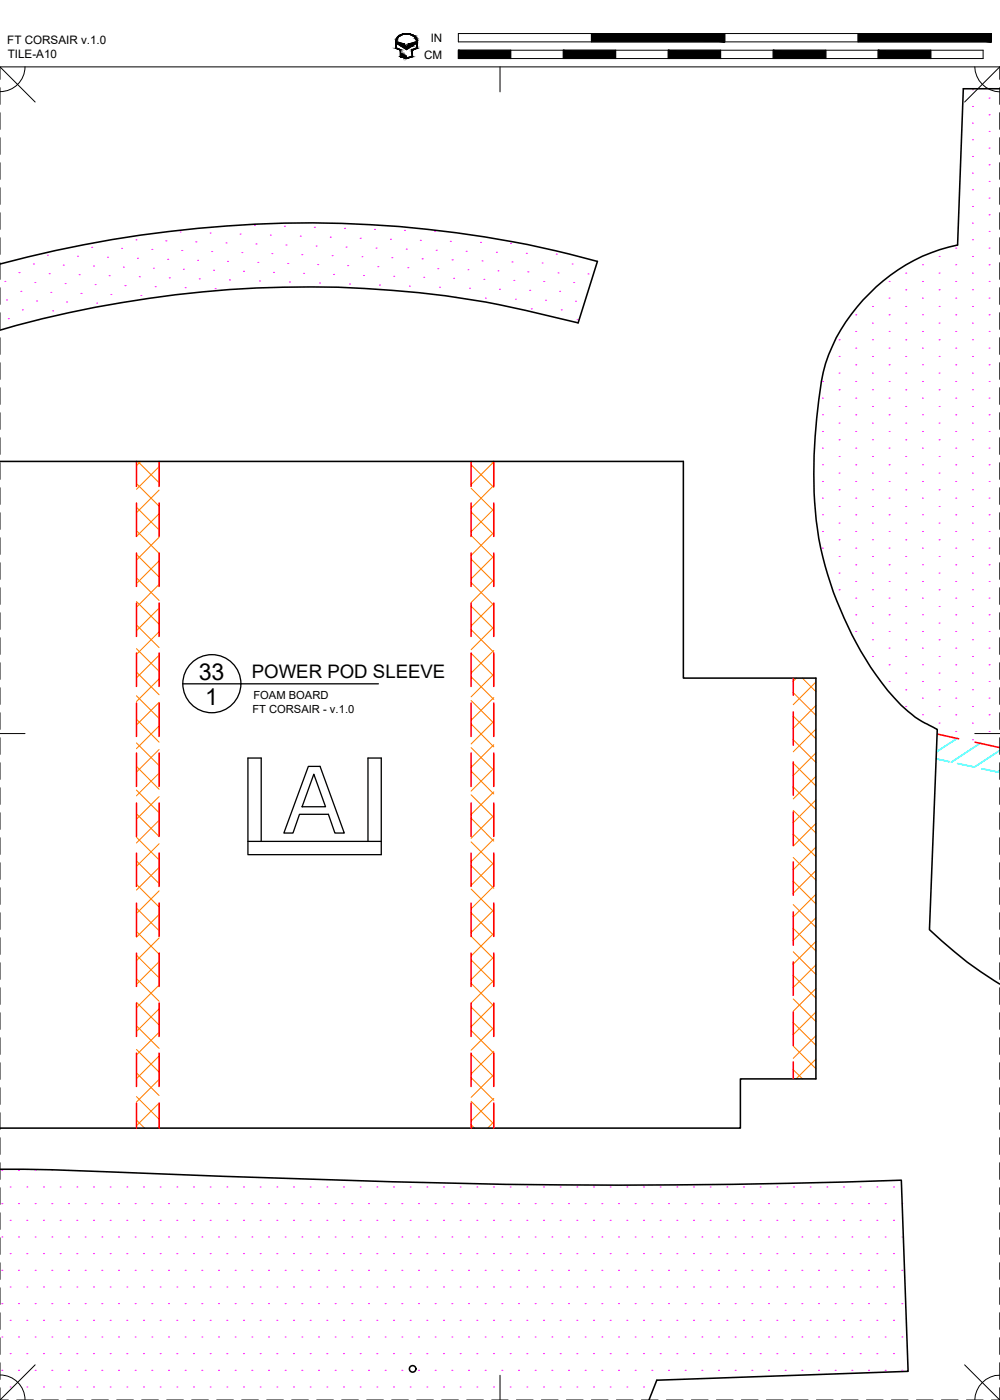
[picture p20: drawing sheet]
<svg xmlns="http://www.w3.org/2000/svg" width="190mm" height="267mm" viewBox="0 0 190 267" stroke-linecap="round" stroke-linejoin="round" font-family="sans-serif">
<defs><g id="words">
<g font-size="4.4">
<text x="37.9" y="129.5">33</text>
<text x="39.1" y="134.2">1</text>
</g>
<text font-size="3.5" x="48" y="129.2">POWER POD SLEEVE</text>
<g font-size="2.2">
<text x="1.4" y="8.4">FT CORSAIR v.1.0</text>
<text x="1.5" y="11.1">TILE-A10</text>
<text x="80.8" y="11.2">CM</text>
<text x="82.1" y="8">IN</text>
</g>
<g font-size="2.1">
<text x="48.1" y="135.8">FT CORSAIR - v.1.0</text>
<text x="48.3" y="133.2">FOAM BOARD</text>
</g>
</g></defs>
<!-- layer: 06 CAVITY -->
<g fill="none" stroke="#ff7f00" stroke-width=".2">
<path d="M26 96.6l4.3 4.3M26 92.1l4.3 4.3M26.2 87.9l4.1 4.1M26.8 87.9l-.8 .8M30.3 88.9l-4.3 4.3M30.3 93.4l-4.3 4.3M30.3 97.9l-4.3 4.3M89.7 97.5l4.4 4.3M89.7 93l4.4 4.3M89.7 88.5l4.4 4.4M93.6 87.9l.5 .4M94.1 88l-4.4 4.3"/>
<path d="M94.1 92.5l-4.4 4.3M94.1 97l-4.4 4.3M26 119.1l4.3 4.3M26 114.6l4.3 4.3M26 110.1l4.3 4.3M26 105.6l4.3 4.3M26 101.1l4.3 4.3M30.3 102.3l-4.3 4.4M30.3 106.9l-4.3 4.3M30.3 111.3l-4.3 4.4M30.3 115.8l-4.3 4.3M89.7 120l4.4 4.3"/>
<path d="M89.7 115.5l4.4 4.3M89.7 111l4.4 4.3M89.7 106.5l4.4 4.3M89.7 102l4.4 4.3M94.1 101.4l-4.4 4.4M94.1 106l-4.4 4.3M94.1 110.5l-4.4 4.3M94.1 114.9l-4.4 4.4M94.1 119.5l-4.4 4.3M26 137l4.3 4.4M26 132.6l4.3 4.3M26 128l4.3 4.4"/>
<path d="M26 123.6l4.3 4.3M30.3 120.3l-4.3 4.4M30.3 124.8l-4.3 4.3M30.3 129.3l-4.3 4.3M30.3 133.8l-4.3 4.3M30.3 138.3l-4.3 4.3M89.7 137.9l4.4 4.4M89.7 133.4l4.4 4.4M89.7 128.9l4.4 4.3M89.7 124.5l4.4 4.3M94.1 123.9l-4.4 4.3M94.1 128.4l-4.4 4.3"/>
<path d="M94.1 132.9l-4.4 4.3M94.1 137.4l-4.4 4.3M151.1 136.4l4.3 4.3M151.1 132l4.3 4.3M151.7 129.2l-.6 .6M152.9 129.2l2.5 2.6M155.4 129.9l-4.3 4.3M155.4 134.4l-4.3 4.4M155.4 138.9l-4.3 4.3M26 159.5l4.3 4.3M26 155l4.3 4.3M26 150.5l4.3 4.3"/>
<path d="M26 146l4.3 4.4M26 141.5l4.3 4.3M30.3 151.8l-4.3 4.3M30.3 142.8l-4.3 4.3M30.3 147.3l-4.3 4.3M30.3 156.3l-4.3 4.3M89.7 155.9l4.4 4.3M89.7 151.4l4.4 4.3M89.7 146.9l4.4 4.4M89.7 142.4l4.4 4.3M94.1 141.9l-4.4 4.3M94.1 146.4l-4.4 4.3"/>
<path d="M94.1 150.9l-4.4 4.3M94.1 155.4l-4.4 4.3M94.1 159.8l-4.4 4.4M151.1 158.9l4.3 4.3M151.1 154.4l4.3 4.3M151.1 149.9l4.3 4.3M151.1 145.4l4.3 4.3M151.1 140.9l4.3 4.4M155.4 143.4l-4.3 4.3M155.4 147.9l-4.3 4.3M155.4 152.4l-4.3 4.3M155.4 156.9l-4.3 4.3"/>
<path d="M26 177.4l4.3 4.4M26 173l4.3 4.3M26 168.5l4.3 4.3M26 164l4.3 4.3M30.3 160.7l-4.3 4.3M30.3 178.7l-4.3 4.3M30.3 165.2l-4.3 4.4M30.3 169.7l-4.3 4.3M30.3 174.2l-4.3 4.3M89.7 178.3l4.4 4.4M89.7 173.9l4.4 4.3M89.7 169.4l4.4 4.3"/>
<path d="M89.7 164.9l4.4 4.3M89.7 160.4l4.4 4.3M94.1 164.4l-4.4 4.3M94.1 168.8l-4.4 4.3M94.1 173.3l-4.4 4.3M94.1 177.8l-4.4 4.3M151.1 176.9l4.3 4.3M151.1 172.3l4.3 4.4M151.1 167.9l4.3 4.3M151.1 163.4l4.3 4.3M155.4 161.4l-4.3 4.3M155.4 165.8l-4.3 4.4"/>
<path d="M155.4 170.4l-4.3 4.3M155.4 174.8l-4.3 4.3M155.4 179.3l-4.3 4.4M26 199.9l4.3 4.3M26 195.4l4.3 4.3M26 190.9l4.3 4.4M26 186.4l4.3 4.3M26 182l4.3 4.3M30.3 183.2l-4.3 4.3M30.3 187.7l-4.3 4.3M30.3 192.2l-4.3 4.3M30.3 196.6l-4.3 4.4"/>
<path d="M89.7 196.3l4.4 4.3M89.7 191.8l4.4 4.4M89.7 187.3l4.4 4.3M89.7 182.9l4.4 4.3M94.1 182.3l-4.4 4.3M94.1 186.8l-4.4 4.3M94.1 191.3l-4.4 4.3M94.1 195.8l-4.4 4.3M151.1 199.3l4.3 4.3M151.1 194.8l4.3 4.3M151.1 190.3l4.3 4.3M151.1 185.8l4.3 4.4"/>
<path d="M151.1 181.3l4.3 4.3M155.4 183.8l-4.3 4.3M155.4 188.3l-4.3 4.3M155.4 192.8l-4.3 4.3M155.4 197.3l-4.3 4.3M26 213.4l1.5 1.5M26 208.9l4.3 4.3M26 204.4l4.3 4.3M30.3 205.6l-4.3 4.3M30.3 210.1l-4.3 4.4M30.3 201.2l-4.3 4.3M30.3 214.6l-.2 .3"/>
<path d="M89.7 214.3l.7 .6M89.7 209.8l4.4 4.3M89.7 205.3l4.4 4.3M89.7 200.8l4.4 4.3M94.1 200.3l-4.4 4.3M94.1 209.3l-4.4 4.3M94.1 204.7l-4.4 4.4M94.1 213.7l-1.2 1.2M151.1 203.8l1.8 1.7M155.4 201.8l-3.7 3.7"/>
</g>
<!-- layer: 01 CUT -->
<g fill="none" stroke="#000" stroke-width=".3">
<path d="M190.5 16.9h-7l-1.1 29.8a34.5 34.5 0 0 0-25.1 22.5 90.7 90.7 0 0 0-2.3 21 64.5 64.5 0 0 0 15.4 42.7 20.3 20.3 0 0 0 7.4 5.7l.8 .4-1.5 38.1a72.3 72.3 0 0 0 13.4 10.4M0 50.3a221.1 221.1 0 0 1 100.5-3.7l8 1.8 5.3 1.4-3.7 11.7-5-1.2a192.1 192.1 0 0 0-66.5-4.7 209.9 209.9 0 0 0-38.6 7.3M0 87.9h130.2v41.3h25.2v76.3h-14.4v9.4h-141M0 222.7l10 .1 53.9 2a1502.2 1502.2 0 0 0 107.8 0l1.3 36.4-47.9 1.7-1.5 3.8"/>
<circle cx="78.6" cy="260.8" r=".62"/>
</g>
<!-- layer: 02 SCORE -->
<g fill="none" stroke="#f00" stroke-width=".3">
<path d="M26 87.9v4.8M26 95.8v6.4M30.3 87.9v4.8M30.3 95.8v6.4M89.7 87.9v4.8M89.7 95.8v6.4M94.1 87.9v4.8M94.1 95.8v6.4M26 105.4v6.3M26 114.9v6.3M30.3 105.4v6.3M30.3 114.9v6.3"/>
<path d="M89.7 105.4v6.3M89.7 114.9v6.3M94.1 105.4v6.3M94.1 114.9v6.3M26 124.4v6.4M26 133.9v6.4M30.3 124.4v6.4M30.3 133.9v6.4M89.7 124.4v6.4M89.7 133.9v6.4M94.1 124.4v6.4M94.1 133.9v6.4"/>
<path d="M151.1 129.2v3.3M151.1 135.6v6.4M178.6 139.8l4 .9M26 143.5v6.3M26 153v6.3M30.3 143.5v6.3M30.3 153v6.3M89.7 143.5v6.3M89.7 153v6.3M94.1 143.5v6.3M94.1 153v6.3M151.1 145.2v6.3"/>
<path d="M151.1 154.7v6.3M185.7 141.4l4.8 1M26 162.5v6.4M26 172v6.4M30.3 162.5v6.4M30.3 172v6.4M89.7 162.5v6.4M89.7 172v6.4M94.1 162.5v6.4M94.1 172v6.4M151.1 164.2v6.4M151.1 173.7v6.4"/>
<path d="M26 181.6v6.3M26 191.1v6.3M30.3 181.6v6.3M30.3 191.1v6.3M89.7 181.6v6.3M89.7 191.1v6.3M94.1 181.6v6.3M94.1 191.1v6.3M151.1 183.3v6.3M151.1 192.8v6.3M26 200.6v6.4M26 210.1v4.8"/>
<path d="M30.3 200.6v6.4M30.3 210.1v4.8M89.7 200.6v6.4M89.7 210.1v4.8M94.1 200.6v6.4M94.1 210.1v4.8M151.1 202.3v3.2"/>
</g>
<!-- layer: 07 DE-PAPER -->
<g fill="none" stroke="#f0f" stroke-width=".2">
<path d="M185.2 17.1h.1M188.4 18.7h.1M185.2 39.3h.1M185.2 36.2h.1M185.2 33h.1M185.2 29.8h.1M185.2 26.6h.1M185.2 23.5h.1M185.2 20.3h.1M188.4 37.7h.1M188.4 34.6h.1M188.4 31.4h.1"/>
<path d="M188.4 28.2h.1M188.4 25h.1M188.4 21.9h.1M.9 53.6h.1M1.2 57.1h.1M3.6 51.9h.1M4 55.5h.1M4.3 59h.1M6.4 50.3h.1M6.6 53.8h.1M7 57.3h.1M9 48.6h.1"/>
<path d="M9.4 52.1h.1M9.7 55.7h.1M10 59.2h.1M12.1 50.5h.1M12.4 54h.1M12.7 57.5h.1M14.8 48.8h.1M15.1 52.3h.1M15.4 55.9h.1M17.5 47.1h.1M17.8 50.7h.1M18.1 54.2h.1"/>
<path d="M18.4 57.7h.1M20.5 49h.1M20.8 52.5h.1M21.1 56.1h.1M23.2 47.3h.1M23.5 50.9h.1M23.8 54.4h.1M25.9 45.7h.1M26.2 49.2h.1M26.5 52.7h.1M26.8 56.3h.1M28.9 47.5h.1"/>
<path d="M29.2 51.1h.1M29.6 54.6h.1M31.6 45.9h.1M31.9 49.4h.1M32.2 52.9h.1M34.3 44.2h.1M34.6 47.7h.1M34.9 51.3h.1M35.3 54.8h.1M37.3 46.1h.1M37.7 49.6h.1M38 53.1h.1"/>
<path d="M40 44.4h.1M40.3 47.9h.1M40.7 51.5h.1M41 55h.1M43.1 46.3h.1M43.4 49.8h.1M43.7 53.3h.1M45.7 44.6h.1M46.1 48.1h.1M46.4 51.7h.1M48.5 42.9h.1M48.8 46.5h.1"/>
<path d="M49.1 50h.1M49.4 53.5h.1M51.5 44.8h.1M51.8 48.3h.1M52.1 51.9h.1M54.2 43.1h.1M54.5 46.7h.1M54.8 50.2h.1M55.1 53.7h.1M57.2 45h.1M57.5 48.5h.1M57.8 52.1h.1"/>
<path d="M59.9 43.3h.1M60.2 46.9h.1M60.5 50.4h.1M60.9 53.9h.1M62.9 45.2h.1M63.3 48.7h.1M63.6 52.3h.1M65.6 43.5h.1M65.9 47.1h.1M66.2 50.6h.1M66.6 54.1h.1M68.6 45.4h.1"/>
<path d="M69 48.9h.1M69.3 52.5h.1M71.3 43.7h.1M71.6 47.3h.1M72 50.8h.1M72.3 54.3h.1M74.4 45.6h.1M74.7 49.1h.1M75 52.6h.1M77 43.9h.1M77.4 47.5h.1M77.7 51h.1"/>
<path d="M78 54.5h.1M80.1 45.8h.1M80.4 49.3h.1M80.7 52.8h.1M82.8 44.1h.1M83.1 47.7h.1M83.4 51.2h.1M83.7 54.7h.1M85.8 46h.1M86.1 49.5h.1M86.4 53h.1M86.8 56.6h.1"/>
<path d="M88.8 47.9h.1M89.2 51.4h.1M89.4 54.9h.1M91.5 46.2h.1M91.8 49.7h.1M92.2 53.2h.1M92.5 56.8h.1M94.6 48.1h.1M94.9 51.6h.1M95.2 55.1h.1M97.2 46.4h.1M97.5 49.9h.1"/>
<path d="M97.9 53.4h.1M98.2 57h.1M100.3 48.3h.1M100.6 51.8h.1M100.9 55.3h.1M101.2 58.8h.1M103.3 50.1h.1M103.6 53.6h.1M103.9 57.2h.1M106 48.4h.1M106.3 52h.1M106.6 55.5h.1"/>
<path d="M106.9 59h.1M109 50.3h.1M109.3 53.8h.1M109.6 57.4h.1M112 52.2h.1M163 60h.1M166.2 58.4h.1M169.4 60h.1M169.4 56.8h.1M169.4 53.6h.1M172.5 58.4h.1M172.5 55.2h.1"/>
<path d="M172.5 52h.1M175.7 60h.1M175.7 56.8h.1M175.7 53.6h.1M175.7 50.4h.1M178.9 58.4h.1M178.9 55.2h.1M178.9 52h.1M178.9 48.9h.1M182.1 60h.1M182.1 56.8h.1M182.1 53.6h.1"/>
<path d="M182.1 50.4h.1M182.1 47.3h.1M185.2 58.4h.1M185.2 55.2h.1M185.2 52h.1M185.2 48.9h.1M185.2 45.7h.1M185.2 42.5h.1M188.4 60h.1M188.4 56.8h.1M188.4 53.6h.1M188.4 50.4h.1"/>
<path d="M188.4 47.3h.1M188.4 44.1h.1M188.4 40.9h.1M1.6 60.7h.1M7.3 60.9h.1M109.9 60.9h.1M156.7 79h.1M156.7 75.8h.1M156.7 72.7h.1M159.8 77.4h.1M159.8 74.3h.1M159.8 71.1h.1"/>
<path d="M159.8 67.9h.1M159.8 64.7h.1M163 79h.1M163 75.8h.1M163 72.7h.1M163 69.5h.1M163 66.3h.1M163 63.1h.1M166.2 77.4h.1M166.2 74.3h.1M166.2 71.1h.1M166.2 67.9h.1"/>
<path d="M166.2 64.7h.1M166.2 61.6h.1M169.4 79h.1M169.4 75.8h.1M169.4 72.7h.1M169.4 69.5h.1M169.4 66.3h.1M169.4 63.1h.1M172.5 77.4h.1M172.5 74.3h.1M172.5 71.1h.1M172.5 67.9h.1"/>
<path d="M172.5 64.7h.1M172.5 61.6h.1M175.7 79h.1M175.7 75.8h.1M175.7 72.7h.1M175.7 69.5h.1M175.7 66.3h.1M175.7 63.1h.1M178.9 77.4h.1M178.9 74.3h.1M178.9 71.1h.1M178.9 67.9h.1"/>
<path d="M178.9 64.7h.1M178.9 61.6h.1M182.1 79h.1M182.1 75.8h.1M182.1 72.7h.1M182.1 69.5h.1M182.1 66.3h.1M182.1 63.1h.1M185.2 77.4h.1M185.2 74.3h.1M185.2 71.1h.1M185.2 67.9h.1"/>
<path d="M185.2 64.7h.1M185.2 61.6h.1M188.4 79h.1M188.4 75.8h.1M188.4 72.7h.1M188.4 69.5h.1M188.4 66.3h.1M188.4 63.1h.1M156.7 98.1h.1M156.7 94.9h.1M156.7 91.7h.1M156.7 88.5h.1"/>
<path d="M156.7 85.4h.1M156.7 82.2h.1M159.8 99.7h.1M159.8 96.5h.1M159.8 93.3h.1M159.8 90.1h.1M159.8 87h.1M159.8 83.8h.1M159.8 80.6h.1M163 98.1h.1M163 94.9h.1M163 91.7h.1"/>
<path d="M163 88.5h.1M163 85.4h.1M163 82.2h.1M166.2 99.7h.1M166.2 96.5h.1M166.2 93.3h.1M166.2 90.1h.1M166.2 87h.1M166.2 83.8h.1M166.2 80.6h.1M169.4 98.1h.1M169.4 94.9h.1"/>
<path d="M169.4 91.7h.1M169.4 88.5h.1M169.4 85.4h.1M169.4 82.2h.1M172.5 99.7h.1M172.5 96.5h.1M172.5 93.3h.1M172.5 90.1h.1M172.5 87h.1M172.5 83.8h.1M172.5 80.6h.1M175.7 98.1h.1"/>
<path d="M175.7 94.9h.1M175.7 91.7h.1M175.7 88.5h.1M175.7 85.4h.1M175.7 82.2h.1M178.9 99.7h.1M178.9 96.5h.1M178.9 93.3h.1M178.9 90.1h.1M178.9 87h.1M178.9 83.8h.1M178.9 80.6h.1"/>
<path d="M182.1 98.1h.1M182.1 94.9h.1M182.1 91.7h.1M182.1 88.5h.1M182.1 85.4h.1M182.1 82.2h.1M185.2 99.7h.1M185.2 96.5h.1M185.2 93.3h.1M185.2 90.1h.1M185.2 87h.1M185.2 83.8h.1"/>
<path d="M185.2 80.6h.1M188.4 98.1h.1M188.4 94.9h.1M188.4 91.7h.1M188.4 88.5h.1M188.4 85.4h.1M188.4 82.2h.1M156.7 104.4h.1M156.7 101.2h.1M159.8 112.4h.1M159.8 109.2h.1M159.8 106h.1"/>
<path d="M159.8 102.8h.1M163 117.1h.1M163 113.9h.1M163 110.8h.1M163 107.6h.1M163 104.4h.1M163 101.2h.1M166.2 118.7h.1M166.2 115.5h.1M166.2 112.4h.1M166.2 109.2h.1M166.2 106h.1"/>
<path d="M166.2 102.8h.1M169.4 117.1h.1M169.4 113.9h.1M169.4 110.8h.1M169.4 107.6h.1M169.4 104.4h.1M169.4 101.2h.1M172.5 118.7h.1M172.5 115.5h.1M172.5 112.4h.1M172.5 109.2h.1M172.5 106h.1"/>
<path d="M172.5 102.8h.1M175.7 117.1h.1M175.7 113.9h.1M175.7 110.8h.1M175.7 107.6h.1M175.7 104.4h.1M175.7 101.2h.1M178.9 118.7h.1M178.9 115.5h.1M178.9 112.4h.1M178.9 109.2h.1M178.9 106h.1"/>
<path d="M178.9 102.8h.1M182.1 117.1h.1M182.1 113.9h.1M182.1 110.8h.1M182.1 107.6h.1M182.1 104.4h.1M182.1 101.2h.1M185.2 118.7h.1M185.2 115.5h.1M185.2 112.4h.1M185.2 109.2h.1M185.2 106h.1"/>
<path d="M185.2 102.8h.1M188.4 117.1h.1M188.4 113.9h.1M188.4 110.8h.1M188.4 107.6h.1M188.4 104.4h.1M188.4 101.2h.1M163 120.3h.1M166.2 125.1h.1M166.2 121.9h.1M169.4 129.8h.1M169.4 126.6h.1"/>
<path d="M169.4 123.5h.1M169.4 120.3h.1M172.5 134.6h.1M172.5 131.4h.1M172.5 128.2h.1M172.5 125.1h.1M172.5 121.9h.1M175.7 136.2h.1M175.7 133h.1M175.7 129.8h.1M175.7 126.6h.1M175.7 123.5h.1"/>
<path d="M175.7 120.3h.1M178.9 137.8h.1M178.9 134.6h.1M178.9 131.4h.1M178.9 128.2h.1M178.9 125.1h.1M178.9 121.9h.1M182.1 139.3h.1M182.1 136.2h.1M182.1 133h.1M182.1 129.8h.1M182.1 126.6h.1"/>
<path d="M182.1 123.5h.1M182.1 120.3h.1M185.2 137.8h.1M185.2 134.6h.1M185.2 131.4h.1M185.2 128.2h.1M185.2 125.1h.1M185.2 121.9h.1M188.4 139.3h.1M188.4 136.2h.1M188.4 133h.1M188.4 129.8h.1"/>
<path d="M188.4 126.6h.1M188.4 123.5h.1M188.4 120.3h.1M185.2 140.9h.1M.3 222.9h.1M.3 229.3h.1M.3 235.6h.1M1.9 226.1h.1M1.9 232.5h.1M1.9 238.8h.1M3.5 222.9h.1M3.5 229.3h.1"/>
<path d="M3.5 235.6h.1M5.1 226.1h.1M5.1 232.5h.1M5.1 238.8h.1M6.7 222.9h.1M6.7 229.3h.1M6.7 235.6h.1M8.3 226.1h.1M8.3 232.5h.1M8.3 238.8h.1M9.9 222.9h.1M9.9 229.3h.1"/>
<path d="M9.9 235.6h.1M11.5 226.1h.1M11.5 232.5h.1M11.5 238.8h.1M13 222.9h.1M13 229.3h.1M13 235.6h.1M14.6 226.1h.1M14.6 232.5h.1M14.6 238.8h.1M16.2 229.3h.1M16.2 235.6h.1"/>
<path d="M17.8 226.1h.1M17.8 232.5h.1M17.8 238.8h.1M19.4 229.3h.1M19.4 235.6h.1M21 226.1h.1M21 232.5h.1M21 238.8h.1M22.6 229.3h.1M22.6 235.6h.1M24.2 226.1h.1M24.2 232.5h.1"/>
<path d="M24.2 238.8h.1M25.7 229.3h.1M25.7 235.6h.1M27.3 226.1h.1M27.3 232.5h.1M27.3 238.8h.1M28.9 229.3h.1M28.9 235.6h.1M30.5 226.1h.1M30.5 232.5h.1M30.5 238.8h.1M32.1 229.3h.1"/>
<path d="M32.1 235.6h.1M33.7 226.1h.1M33.7 232.5h.1M33.7 238.8h.1M35.3 229.3h.1M35.3 235.6h.1M36.9 226.1h.1M36.9 232.5h.1M36.9 238.8h.1M38.4 229.3h.1M38.4 235.6h.1M40 226.1h.1"/>
<path d="M40 232.5h.1M40 238.8h.1M41.6 229.3h.1M41.6 235.6h.1M43.2 226.1h.1M43.2 232.5h.1M43.2 238.8h.1M44.8 229.3h.1M44.8 235.6h.1M46.4 226.1h.1M46.4 232.5h.1M46.4 238.8h.1"/>
<path d="M48 229.3h.1M48 235.6h.1M49.6 226.1h.1M49.6 232.5h.1M49.6 238.8h.1M51.1 229.3h.1M51.1 235.6h.1M52.7 226.1h.1M52.7 232.5h.1M52.7 238.8h.1M54.3 229.3h.1M54.3 235.6h.1"/>
<path d="M55.9 226.1h.1M55.9 232.5h.1M55.9 238.8h.1M57.5 229.3h.1M57.5 235.6h.1M59.1 226.1h.1M59.1 232.5h.1M59.1 238.8h.1M60.7 229.3h.1M60.7 235.6h.1M62.3 226.1h.1M62.3 232.5h.1"/>
<path d="M62.3 238.8h.1M63.8 229.3h.1M63.8 235.6h.1M65.4 226.1h.1M65.4 232.5h.1M65.4 238.8h.1M67 229.3h.1M67 235.6h.1M68.6 226.1h.1M68.6 232.5h.1M68.6 238.8h.1M70.2 229.3h.1"/>
<path d="M70.2 235.6h.1M71.8 226.1h.1M71.8 232.5h.1M71.8 238.8h.1M73.4 229.3h.1M73.4 235.6h.1M75 226.1h.1M75 232.5h.1M75 238.8h.1M76.5 229.3h.1M76.5 235.6h.1M78.1 226.1h.1"/>
<path d="M78.1 232.5h.1M78.1 238.8h.1M79.7 229.3h.1M79.7 235.6h.1M81.3 226.1h.1M81.3 232.5h.1M81.3 238.8h.1M82.9 229.3h.1M82.9 235.6h.1M84.5 226.1h.1M84.5 232.5h.1M84.5 238.8h.1"/>
<path d="M86.1 229.3h.1M86.1 235.6h.1M87.7 226.1h.1M87.7 232.5h.1M87.7 238.8h.1M89.3 229.3h.1M89.3 235.6h.1M90.8 226.1h.1M90.8 232.5h.1M90.8 238.8h.1M92.4 229.3h.1M92.4 235.6h.1"/>
<path d="M94 226.1h.1M94 232.5h.1M94 238.8h.1M95.6 229.3h.1M95.6 235.6h.1M97.2 226.1h.1M97.2 232.5h.1M97.2 238.8h.1M98.8 229.3h.1M98.8 235.6h.1M100.4 226.1h.1M100.4 232.5h.1"/>
<path d="M100.4 238.8h.1M102 229.3h.1M102 235.6h.1M103.5 226.1h.1M103.5 232.5h.1M103.5 238.8h.1M105.1 229.3h.1M105.1 235.6h.1M106.7 226.1h.1M106.7 232.5h.1M106.7 238.8h.1M108.3 229.3h.1"/>
<path d="M108.3 235.6h.1M109.9 226.1h.1M109.9 232.5h.1M109.9 238.8h.1M111.5 229.3h.1M111.5 235.6h.1M113.1 226.1h.1M113.1 232.5h.1M113.1 238.8h.1M114.7 229.3h.1M114.7 235.6h.1M116.2 226.1h.1"/>
<path d="M116.2 232.5h.1M116.2 238.8h.1M117.8 229.3h.1M117.8 235.6h.1M119.4 226.1h.1M119.4 232.5h.1M119.4 238.8h.1M121 229.3h.1M121 235.6h.1M122.6 226.1h.1M122.6 232.5h.1M122.6 238.8h.1"/>
<path d="M124.2 229.3h.1M124.2 235.6h.1M125.8 226.1h.1M125.8 232.5h.1M125.8 238.8h.1M127.4 229.3h.1M127.4 235.6h.1M128.9 226.1h.1M128.9 232.5h.1M128.9 238.8h.1M130.5 229.3h.1M130.5 235.6h.1"/>
<path d="M132.1 226.1h.1M132.1 232.5h.1M132.1 238.8h.1M133.7 229.3h.1M133.7 235.6h.1M135.3 226.1h.1M135.3 232.5h.1M135.3 238.8h.1M136.9 229.3h.1M136.9 235.6h.1M138.5 226.1h.1M138.5 232.5h.1"/>
<path d="M138.5 238.8h.1M140.1 229.3h.1M140.1 235.6h.1M141.6 226.1h.1M141.6 232.5h.1M141.6 238.8h.1M143.2 229.3h.1M143.2 235.6h.1M144.8 226.1h.1M144.8 232.5h.1M144.8 238.8h.1M146.4 229.3h.1"/>
<path d="M146.4 235.6h.1M148 226.1h.1M148 232.5h.1M148 238.8h.1M149.6 229.3h.1M149.6 235.6h.1M151.2 226.1h.1M151.2 232.5h.1M151.2 238.8h.1M152.8 229.3h.1M152.8 235.6h.1M154.3 226.1h.1"/>
<path d="M154.3 232.5h.1M154.3 238.8h.1M155.9 229.3h.1M155.9 235.6h.1M157.5 226.1h.1M157.5 232.5h.1M157.5 238.8h.1M159.1 229.3h.1M159.1 235.6h.1M160.7 226.1h.1M160.7 232.5h.1M160.7 238.8h.1"/>
<path d="M162.3 229.3h.1M162.3 235.6h.1M163.9 226.1h.1M163.9 232.5h.1M163.9 238.8h.1M165.5 229.3h.1M165.5 235.6h.1M167 226.1h.1M167 232.5h.1M167 238.8h.1M168.6 229.3h.1M168.6 235.6h.1"/>
<path d="M170.2 226.1h.1M170.2 232.5h.1M170.2 238.8h.1M171.8 229.3h.1M171.8 235.6h.1M.3 242h.1M.3 248.3h.1M.3 254.7h.1M1.9 245.2h.1M1.9 251.5h.1M1.9 257.9h.1M3.5 242h.1"/>
<path d="M3.5 248.3h.1M3.5 254.7h.1M5.1 245.2h.1M5.1 251.5h.1M5.1 257.9h.1M6.7 242h.1M6.7 248.3h.1M6.7 254.7h.1M8.3 245.2h.1M8.3 251.5h.1M8.3 257.9h.1M9.9 242h.1"/>
<path d="M9.9 248.3h.1M9.9 254.7h.1M11.5 245.2h.1M11.5 251.5h.1M11.5 257.9h.1M13 242h.1M13 248.3h.1M13 254.7h.1M14.6 245.2h.1M14.6 251.5h.1M14.6 257.9h.1M16.2 242h.1"/>
<path d="M16.2 248.3h.1M16.2 254.7h.1M17.8 245.2h.1M17.8 251.5h.1M17.8 257.9h.1M19.4 242h.1M19.4 248.3h.1M19.4 254.7h.1M21 245.2h.1M21 251.5h.1M21 257.9h.1M22.6 242h.1"/>
<path d="M22.6 248.3h.1M22.6 254.7h.1M24.2 245.2h.1M24.2 251.5h.1M24.2 257.9h.1M25.7 242h.1M25.7 248.3h.1M25.7 254.7h.1M27.3 245.2h.1M27.3 251.5h.1M27.3 257.9h.1M28.9 242h.1"/>
<path d="M28.9 248.3h.1M28.9 254.7h.1M30.5 245.2h.1M30.5 251.5h.1M30.5 257.9h.1M32.1 242h.1M32.1 248.3h.1M32.1 254.7h.1M33.7 245.2h.1M33.7 251.5h.1M33.7 257.9h.1M35.3 242h.1"/>
<path d="M35.3 248.3h.1M35.3 254.7h.1M36.9 245.2h.1M36.9 251.5h.1M36.9 257.9h.1M38.4 242h.1M38.4 248.3h.1M38.4 254.7h.1M40 245.2h.1M40 251.5h.1M40 257.9h.1M41.6 242h.1"/>
<path d="M41.6 248.3h.1M41.6 254.7h.1M43.2 245.2h.1M43.2 251.5h.1M43.2 257.9h.1M44.8 242h.1M44.8 248.3h.1M44.8 254.7h.1M46.4 245.2h.1M46.4 251.5h.1M46.4 257.9h.1M48 242h.1"/>
<path d="M48 248.3h.1M48 254.7h.1M49.6 245.2h.1M49.6 251.5h.1M49.6 257.9h.1M51.1 242h.1M51.1 248.3h.1M51.1 254.7h.1M52.7 245.2h.1M52.7 251.5h.1M52.7 257.9h.1M54.3 242h.1"/>
<path d="M54.3 248.3h.1M54.3 254.7h.1M55.9 245.2h.1M55.9 251.5h.1M55.9 257.9h.1M57.5 242h.1M57.5 248.3h.1M57.5 254.7h.1M59.1 245.2h.1M59.1 251.5h.1M59.1 257.9h.1M60.7 242h.1"/>
<path d="M60.7 248.3h.1M60.7 254.7h.1M62.3 245.2h.1M62.3 251.5h.1M62.3 257.9h.1M63.8 242h.1M63.8 248.3h.1M63.8 254.7h.1M65.4 245.2h.1M65.4 251.5h.1M65.4 257.9h.1M67 242h.1"/>
<path d="M67 248.3h.1M67 254.7h.1M68.6 245.2h.1M68.6 251.5h.1M68.6 257.9h.1M70.2 242h.1M70.2 248.3h.1M70.2 254.7h.1M71.8 245.2h.1M71.8 251.5h.1M71.8 257.9h.1M73.4 242h.1"/>
<path d="M73.4 248.3h.1M73.4 254.7h.1M75 245.2h.1M75 251.5h.1M75 257.9h.1M76.5 242h.1M76.5 248.3h.1M76.5 254.7h.1M78.1 245.2h.1M78.1 251.5h.1M78.1 257.9h.1M79.7 242h.1"/>
<path d="M79.7 248.3h.1M79.7 254.7h.1M81.3 245.2h.1M81.3 251.5h.1M81.3 257.9h.1M82.9 242h.1M82.9 248.3h.1M82.9 254.7h.1M84.5 245.2h.1M84.5 251.5h.1M84.5 257.9h.1M86.1 242h.1"/>
<path d="M86.1 248.3h.1M86.1 254.7h.1M87.7 245.2h.1M87.7 251.5h.1M87.7 257.9h.1M89.3 242h.1M89.3 248.3h.1M89.3 254.7h.1M90.8 245.2h.1M90.8 251.5h.1M90.8 257.9h.1M92.4 242h.1"/>
<path d="M92.4 248.3h.1M92.4 254.7h.1M94 245.2h.1M94 251.5h.1M94 257.9h.1M95.6 242h.1M95.6 248.3h.1M95.6 254.7h.1M97.2 245.2h.1M97.2 251.5h.1M97.2 257.9h.1M98.8 242h.1"/>
<path d="M98.8 248.3h.1M98.8 254.7h.1M100.4 245.2h.1M100.4 251.5h.1M100.4 257.9h.1M102 242h.1M102 248.3h.1M102 254.7h.1M103.5 245.2h.1M103.5 251.5h.1M103.5 257.9h.1M105.1 242h.1"/>
<path d="M105.1 248.3h.1M105.1 254.7h.1M106.7 245.2h.1M106.7 251.5h.1M106.7 257.9h.1M108.3 242h.1M108.3 248.3h.1M108.3 254.7h.1M109.9 245.2h.1M109.9 251.5h.1M109.9 257.9h.1M111.5 242h.1"/>
<path d="M111.5 248.3h.1M111.5 254.7h.1M113.1 245.2h.1M113.1 251.5h.1M113.1 257.9h.1M114.7 242h.1M114.7 248.3h.1M114.7 254.7h.1M116.2 245.2h.1M116.2 251.5h.1M116.2 257.9h.1M117.8 242h.1"/>
<path d="M117.8 248.3h.1M117.8 254.7h.1M119.4 245.2h.1M119.4 251.5h.1M119.4 257.9h.1M121 242h.1M121 248.3h.1M121 254.7h.1M122.6 245.2h.1M122.6 251.5h.1M122.6 257.9h.1M124.2 242h.1"/>
<path d="M124.2 248.3h.1M124.2 254.7h.1M125.8 245.2h.1M125.8 251.5h.1M125.8 257.9h.1M127.4 242h.1M127.4 248.3h.1M127.4 254.7h.1M128.9 245.2h.1M128.9 251.5h.1M128.9 257.9h.1M130.5 242h.1"/>
<path d="M130.5 248.3h.1M130.5 254.7h.1M132.1 245.2h.1M132.1 251.5h.1M132.1 257.9h.1M133.7 242h.1M133.7 248.3h.1M133.7 254.7h.1M135.3 245.2h.1M135.3 251.5h.1M135.3 257.9h.1M136.9 242h.1"/>
<path d="M136.9 248.3h.1M136.9 254.7h.1M138.5 245.2h.1M138.5 251.5h.1M138.5 257.9h.1M140.1 242h.1M140.1 248.3h.1M140.1 254.7h.1M141.6 245.2h.1M141.6 251.5h.1M141.6 257.9h.1M143.2 242h.1"/>
<path d="M143.2 248.3h.1M143.2 254.7h.1M144.8 245.2h.1M144.8 251.5h.1M144.8 257.9h.1M146.4 242h.1M146.4 248.3h.1M146.4 254.7h.1M148 245.2h.1M148 251.5h.1M148 257.9h.1M149.6 242h.1"/>
<path d="M149.6 248.3h.1M149.6 254.7h.1M151.2 245.2h.1M151.2 251.5h.1M151.2 257.9h.1M152.8 242h.1M152.8 248.3h.1M152.8 254.7h.1M154.3 245.2h.1M154.3 251.5h.1M154.3 257.9h.1M155.9 242h.1"/>
<path d="M155.9 248.3h.1M155.9 254.7h.1M157.5 245.2h.1M157.5 251.5h.1M157.5 257.9h.1M159.1 242h.1M159.1 248.3h.1M159.1 254.7h.1M160.7 245.2h.1M160.7 251.5h.1M160.7 257.9h.1M162.3 242h.1"/>
<path d="M162.3 248.3h.1M162.3 254.7h.1M163.9 245.2h.1M163.9 251.5h.1M163.9 257.9h.1M165.5 242h.1M165.5 248.3h.1M165.5 254.7h.1M167 245.2h.1M167 251.5h.1M167 257.9h.1M168.6 242h.1"/>
<path d="M168.6 248.3h.1M168.6 254.7h.1M170.2 245.2h.1M170.2 251.5h.1M170.2 257.9h.1M171.8 242h.1M171.8 248.3h.1M171.8 254.7h.1M.3 261h.1M1.9 264.2h.1M3.5 261h.1M5.1 264.2h.1"/>
<path d="M6.7 261h.1M8.3 264.2h.1M9.9 261h.1M11.5 264.2h.1M13 261h.1M14.6 264.2h.1M16.2 261h.1M17.8 264.2h.1M19.4 261h.1M21 264.2h.1M22.6 261h.1M24.2 264.2h.1"/>
<path d="M25.7 261h.1M27.3 264.2h.1M28.9 261h.1M30.5 264.2h.1M32.1 261h.1M33.7 264.2h.1M35.3 261h.1M36.9 264.2h.1M38.4 261h.1M40 264.2h.1M41.6 261h.1M43.2 264.2h.1"/>
<path d="M44.8 261h.1M46.4 264.2h.1M48 261h.1M49.6 264.2h.1M51.1 261h.1M52.7 264.2h.1M54.3 261h.1M55.9 264.2h.1M57.5 261h.1M59.1 264.2h.1M60.7 261h.1M62.3 264.2h.1"/>
<path d="M63.8 261h.1M65.4 264.2h.1M67 261h.1M68.6 264.2h.1M70.2 261h.1M71.8 264.2h.1M73.4 261h.1M75 264.2h.1M76.5 261h.1M78.1 264.2h.1M79.7 261h.1M81.3 264.2h.1"/>
<path d="M82.9 261h.1M84.5 264.2h.1M86.1 261h.1M87.7 264.2h.1M89.3 261h.1M90.8 264.2h.1M92.4 261h.1M94 264.2h.1M95.6 261h.1M97.2 264.2h.1M98.8 261h.1M100.4 264.2h.1"/>
<path d="M102 261h.1M103.5 264.2h.1M105.1 261h.1M106.7 264.2h.1M108.3 261h.1M109.9 264.2h.1M111.5 261h.1M113.1 264.2h.1M114.7 261h.1M116.2 264.2h.1M117.8 261h.1M119.4 264.2h.1"/>
<path d="M121 261h.1M122.6 264.2h.1M124.2 261h.1M127.4 261h.1M130.5 261h.1M133.7 261h.1M136.9 261h.1M140.1 261h.1M143.2 261h.1M146.4 261h.1M149.6 261h.1M152.8 261h.1"/>
<path d="M155.9 261h.1M159.1 261h.1M162.3 261h.1M165.5 261h.1M168.6 261h.1M171.8 261h.1"/>
</g>
<!-- layer: 04 BEVEL -->
<path d="M178.4 144.6l2.4 .5M182.4 140.6l-4 2.6M182.4 145.5l3.1 .6M186.7 141.6l-5.5 3.6M187 146.4l3.2 .7M190.5 146.7l-.5 .4M190.5 143l-4.9 3.1" fill="none" stroke="#0ff" stroke-width=".3"/>
<!-- layer: 23 NOTES -->
<g fill="none" stroke="#000" stroke-width=".25">
<path d="M34.8 130.3h37.3M58.7 146h2.3l4.6 12.7h-1.8l-1.2-3.6h-5.5l-1.3 3.6h-1.7zM59.8 147.5l2.2 6.2h-4.5zM47.2 160.3h25.4M49.8 160.3v-15.9h-2.6v18.4h25.4v-18.4h-2.5v15.9"/>
<circle cx="40.4" cy="130.2" r="5.5"/>
</g>
<!-- layer: 22 TILED -->
<g fill="none" stroke="#000" stroke-width=".19">
<path d="M0 12.7l6.7 6.7M0 16.7v3.2M4.8 12.7a4.7 4.7 0 0 1-4.8 4.8M75.6 7.9a2 2 0 0 1 3.2-1l.5 .6 .1 1.7-.9 .3v1.3l-1.1 .2-.1-.3v.3h-.2v-.4h-.1v.3h-.1v-.5h-.1v.5l-.2-.1v-.6h-.1v.6h-.1v-1.3l-.9-.3v-1.3M75.7 8l1.3 .4 .2 .4h.4l.2-.4 1.4-.4v.3l-1.8 1.2-1.7-1.2zM75.8 7a2.26 2.26 0 0 1 3.6 .6l.1 1.6-.9 .4v1.2l-1.2 .4-1.1-.4v-1.3l-.9-.3a2.64 2.64 0 0 1 .4-2.2zM87.3 6.4h101.6v1.6h-101.6zM87.3 9.6h100v1.6h-100zM95.3 12.7v4.8M97.3 9.6v1.6M107.3 9.6v1.6M112.7 6.4v1.6"/>
<path d="M117.3 9.6v1.6M127.3 9.6v1.6M137.3 9.6v1.6M138.1 6.4v1.6M147.3 9.6v1.6M157.3 9.6v1.6M163.5 6.4v1.6M167.3 9.6v1.6M177.3 9.6v1.6M185.7 12.7a4.9 4.9 0 0 0 4.8 4.8M190.5 12.7h-190.5v2.4M190.5 12.7l-6.7 6.7"/>
<path d="M190.5 12.7v2.4M190.5 16.7v3.2M0 21.5v3.1M0 26.2v3.2M0 31v3.2M0 35.8v3.1M190.5 21.5v3.1M190.5 26.2v3.2M190.5 31v3.2M190.5 35.8v3.1M0 40.5v3.2M0 45.3v3.2"/>
<path d="M0 50v3.2M0 54.8v3.2M0 59.6v3.1M190.5 40.5v3.2M190.5 45.3v3.2M190.5 50v3.2M190.5 54.8v3.2M190.5 59.6v3.1M0 64.3v3.2M0 69.1v3.2M0 73.9v3.1M0 78.6v3.2"/>
<path d="M190.5 64.3v3.2M190.5 69.1v3.2M190.5 73.9v3.1M190.5 78.6v3.2M0 83.4v3.2M0 88.1v3.2M0 92.9v3.2M0 97.7v3.1M190.5 83.4v3.2M190.5 88.1v3.2M190.5 92.9v3.2M190.5 97.7v3.1"/>
<path d="M0 102.4v3.2M0 107.2v3.2M0 112v3.1M0 116.7v3.2M190.5 102.4v3.2M190.5 107.2v3.2M190.5 112v3.1M190.5 116.7v3.2M0 139.7h4.8M0 121.5v3.2M0 126.3v3.1M0 131v3.2"/>
<path d="M0 135.8v3.2M185.7 139.7h4.8M190.5 121.5v3.2M190.5 126.3v3.1M190.5 131v3.2M190.5 135.8v3.2M0 140.5v3.2M0 145.3v3.2M0 150.1v3.1M0 154.8v3.2M0 159.6v3.2M190.5 140.5v3.2"/>
<path d="M190.5 145.3v3.2M190.5 150.1v3.1M190.5 154.8v3.2M190.5 159.6v3.2M0 164.4v3.1M0 169.1v3.2M0 173.9v3.2M0 178.6v3.2M190.5 164.4v3.1M190.5 169.1v3.2M190.5 173.9v3.2M190.5 178.6v3.2"/>
<path d="M0 183.4v3.2M0 188.2v3.1M0 192.9v3.2M0 197.7v3.2M190.5 183.4v3.2M190.5 188.2v3.1M190.5 192.9v3.2M190.5 197.7v3.2M0 202.5v3.1M0 207.2v3.2M0 212v3.2M0 216.7v3.2"/>
<path d="M190.5 202.5v3.1M190.5 207.2v3.2M190.5 212v3.2M190.5 216.7v3.2M0 221.5v3.2M0 226.3v3.1M0 231v3.2M0 235.8v3.2M190.5 221.5v3.2M190.5 226.3v3.1M190.5 231v3.2M190.5 235.8v3.2"/>
<path d="M0 240.6v3.1M0 245.3v3.2M0 250.1v3.2M0 254.8v3.2M0 259.6v3.2M190.5 240.6v3.1M190.5 245.3v3.2M190.5 250.1v3.2M190.5 254.8v3.2M190.5 259.6v3.2M0 264.4v2.3M0 266.7h1.6"/>
<path d="M0 261.9a4.7 4.7 0 0 1 4.8 4.8M3.2 266.7h3.2M6.7 260l-6.7 6.7M7.9 266.7h3.2M12.7 266.7h3.2M17.5 266.7h3.1M22.2 266.7h3.2M27 266.7h3.2M31.8 266.7h3.1M36.5 266.7h3.2M41.3 266.7h3.2M46 266.7h3.2"/>
<path d="M50.8 266.7h3.2M55.6 266.7h3.1M60.3 266.7h3.2M65.1 266.7h3.2M69.9 266.7h3.1M74.6 266.7h3.2M79.4 266.7h3.2M84.1 266.7h3.2M88.9 266.7h3.2M93.7 266.7h3.1M95.3 262v4.7M98.4 266.7h3.2"/>
<path d="M103.1 266.7h3.2M107.9 266.7h3.2M112.7 266.7h3.1M117.4 266.7h3.2M122.2 266.7h3.2M127 266.7h3.1M131.7 266.7h3.2M136.5 266.7h3.2M141.2 266.7h3.2M146 266.7h3.2M150.8 266.7h3.1M155.5 266.7h3.2"/>
<path d="M160.3 266.7h3.2M165.1 266.7h3.1M169.8 266.7h3.2M174.6 266.7h3.2M179.3 266.7h3.2M183.8 260l6.7 6.7M184.1 266.7h3.2M188.9 266.7h1.6M190.5 262a4.8 4.8 0 0 0-4.8 4.7M190.5 264.4v2.3"/>
</g>
<g fill="#000" stroke="#000" stroke-width=".19">
<path d="M75.7 8l1.1 .3h-1.1zM76.4 8.8h2.1l-1.1 .7zM77 11h.8l-.4 .2zM77 6.4h.8zM78 8.3l1.2-.3v.3z"/>
<path d="M75.4 7.9l.1 1.3v-1.3zM75.4 7.9l.1 1.3h-.1z"/>
<path d="M75.4 9.2h.3zM75.4 9.2h.3z"/>
<path d="M75.5 7.6l.1 .1zM75.5 7.6l.1 .1z"/>
<path d="M75.5 7.7v.2l.1-.2zM75.5 7.7v.2h-.1z"/>
<path d="M75.6 7.4v.2l.1-.2zM75.6 7.4l-.1 .2z"/>
<path d="M75.6 7.3h.1zM75.6 7.3l.1 .1z"/>
<path d="M75.4 9.2l1 .3zM75.4 9.2l1 .3z"/>
<path d="M75.7 7.1v.2l.1-.2zM75.7 7.1v.2h-.1z"/>
<path d="M75.8 7v.1l.1-.1zM75.8 7l-.1 .1z"/>
<path d="M75.9 6.9v.1l.1-.1zM75.8 7l.1-.1z"/>
<path d="M76 6.8v.1l.2-.1zM76 6.8l-.1 .1z"/>
<path d="M76.1 6.7l.1 .1 .1-.1zM76 6.8l.1-.1 .1 .1z"/>
<path d="M76.1 9.5h.3zM76.1 9.5h.3z"/>
<path d="M76.3 9.5l.1 1.3v-1.3zM76.3 9.5l.1 1.3h-.1z"/>
<path d="M76.3 10.8h.1zM76.3 10.8h.1z"/>
<path d="M76.5 10.8h.1zM76.5 10.8h.1z"/>
<path d="M76.3 10.8h.2zM76.3 10.8h.2z"/>
<path d="M76.3 6.6v.1l.2-.1zM76.1 6.7l.2-.1z"/>
<path d="M76.4 6.6h.2zM76.3 6.6h.2z"/>
<path d="M76.5 10.2l.1 .6v-.6zM76.5 10.2l.1 .6h-.1z"/>
<path d="M76.3 10.8h.3zM76.3 10.8h.3zM76.3 10.8h.3zM76.3 10.8h.3z"/>
<path d="M76.3 10.8h.3zM76.3 10.8h.3z"/>
<path d="M76.3 10.8l.5 .1zM76.3 10.8l.5 .1z"/>
<path d="M75.7 8.3l1.3 .1zM75.7 8.3l1.3 .1z"/>
<path d="M76.6 6.5v.1l.3-.1zM76.4 6.6l.2-.1z"/>
<path d="M76.8 10.4l.1 .4v-.4zM76.8 10.4l.1 .4h-.1z"/>
<path d="M76.8 10.8l.1 .1zM76.8 10.8l.1 .1z"/>
<path d="M76.4 10.9h.5zM76.4 10.9h.5z"/>
<path d="M76.5 10.9h.5zM76.5 10.9h.5z"/>
<path d="M77 10.9h.1zM77 10.9h.1z"/>
<path d="M75.8 8.4l1.2 .2v-.2zM75.8 8.4l1.2 .2h-.9z"/>
<path d="M76.1 8.6l1.1 .2-.2-.2zM76.1 8.6l1.1 .2h-.8z"/>
<path d="M76.6 6.5h.5zM76.6 6.5h.3z"/>
<path d="M77 10.6l.1 .3v-.3zM77 10.6l.1 .3h-.1z"/>
<path d="M76.7 10.9l.4 .1zM76.7 10.9l.4 .1z"/>
<path d="M76.8 11h.5zM76.8 11h.5z"/>
<path d="M76.7 6.5h.5zM76.6 6.5h.5z"/>
<path d="M77.3 10.7l.1 .3zM77.3 10.7l.1 .3z"/>
<path d="M77.3 11h.1zM77.3 11h.1z"/>
<path d="M76.9 11h.5zM76.9 11h.5z"/>
<path d="M77 6.4l1.1 .1zM76.7 6.5l.3-.1 1.1 .1z"/>
<path d="M77.5 11h.4zM77.4 11h.4z"/>
<path d="M77.6 6.5h.6zM77.6 6.5h.6z"/>
<path d="M77.7 6.5h.6zM77.7 6.5h.6z"/>
<path d="M78 6.5l.5 .1zM78 6.5l.5 .1z"/>
<path d="M78.3 6.6h.2zM78.3 6.6h.2z"/>
<path d="M78.3 6.6l.5 .1zM78.3 6.6l.5 .1z"/>
<path d="M78.5 9.6l.1 1.2v-1.2zM78.5 9.6l.1 1.2h-.1z"/>
<path d="M78.5 10.8h.1zM78.2 10.8h.4z"/>
<path d="M77.9 11l.7-.2h-.4zM77.5 11l.7-.2-.3 .2z"/>
<path d="M78.6 6.7l.3 .1zM78.6 6.7l.3 .1z"/>
<path d="M78.5 9.5l.1 .1 .2-.1zM78.5 9.5l.1 .1z"/>
<path d="M77.8 8.6l.7 .2 .3-.2zM77.6 8.8l.2-.2 .7 .2z"/>
<path d="M78.7 6.8l.3 .1zM78.7 6.8l.3 .1z"/>
<path d="M78.9 6.9l.2 .1zM78.9 6.9l.2 .1z"/>
<path d="M77.8 8.4l1 .2 .3-.2zM77.8 8.4l1 .2h-1z"/>
<path d="M79 7l.2 .1zM79 7l.2 .1z"/>
<path d="M79.1 7.1l.2 .2zM79.1 7.1l.2 .2z"/>
<path d="M78 8.3h1.2zM77.8 8.4h1.3z"/>
<path d="M79.2 7.3l.1 .1zM79.2 7.3l.1 .1z"/>
<path d="M79.2 7.4l.2 .2zM79.2 7.4l.2 .2z"/>
<path d="M79.3 7.6l.1 .1zM79.3 7.6l.1 .1z"/>
<path d="M79.3 7.7l.2 .2zM79.3 7.7l.2 .2z"/>
<path d="M79.4 7.9l.1 1.3v-1.3zM79.4 7.9l.1 1.3h-.1z"/>
<path d="M79.4 9.2h.1zM79.2 9.2h.3z"/>
<path d="M78.8 9.5l.7-.3h-.3zM78.5 9.5l.7-.3-.4 .3z"/>
<path d="M87.3 9.6l10 1.6v-1.6zM87.3 9.6l10 1.6h-10z"/>
<path d="M107.3 9.6l10 1.6v-1.6zM107.3 9.6l10 1.6h-10z"/>
<path d="M127.3 9.6l10 1.6v-1.6zM127.3 9.6l10 1.6h-10z"/>
<path d="M112.7 6.4l25.4 1.6v-1.6zM112.7 6.4l25.4 1.6h-25.4z"/>
<path d="M147.3 9.6l10 1.6v-1.6zM147.3 9.6l10 1.6h-10z"/>
<path d="M167.3 9.6l10 1.6v-1.6zM167.3 9.6l10 1.6h-10z"/>
<path d="M163.5 6.4l25.4 1.6v-1.6zM163.5 6.4l25.4 1.6h-25.4z"/>
</g>
<use href="#words"/>
</svg>
